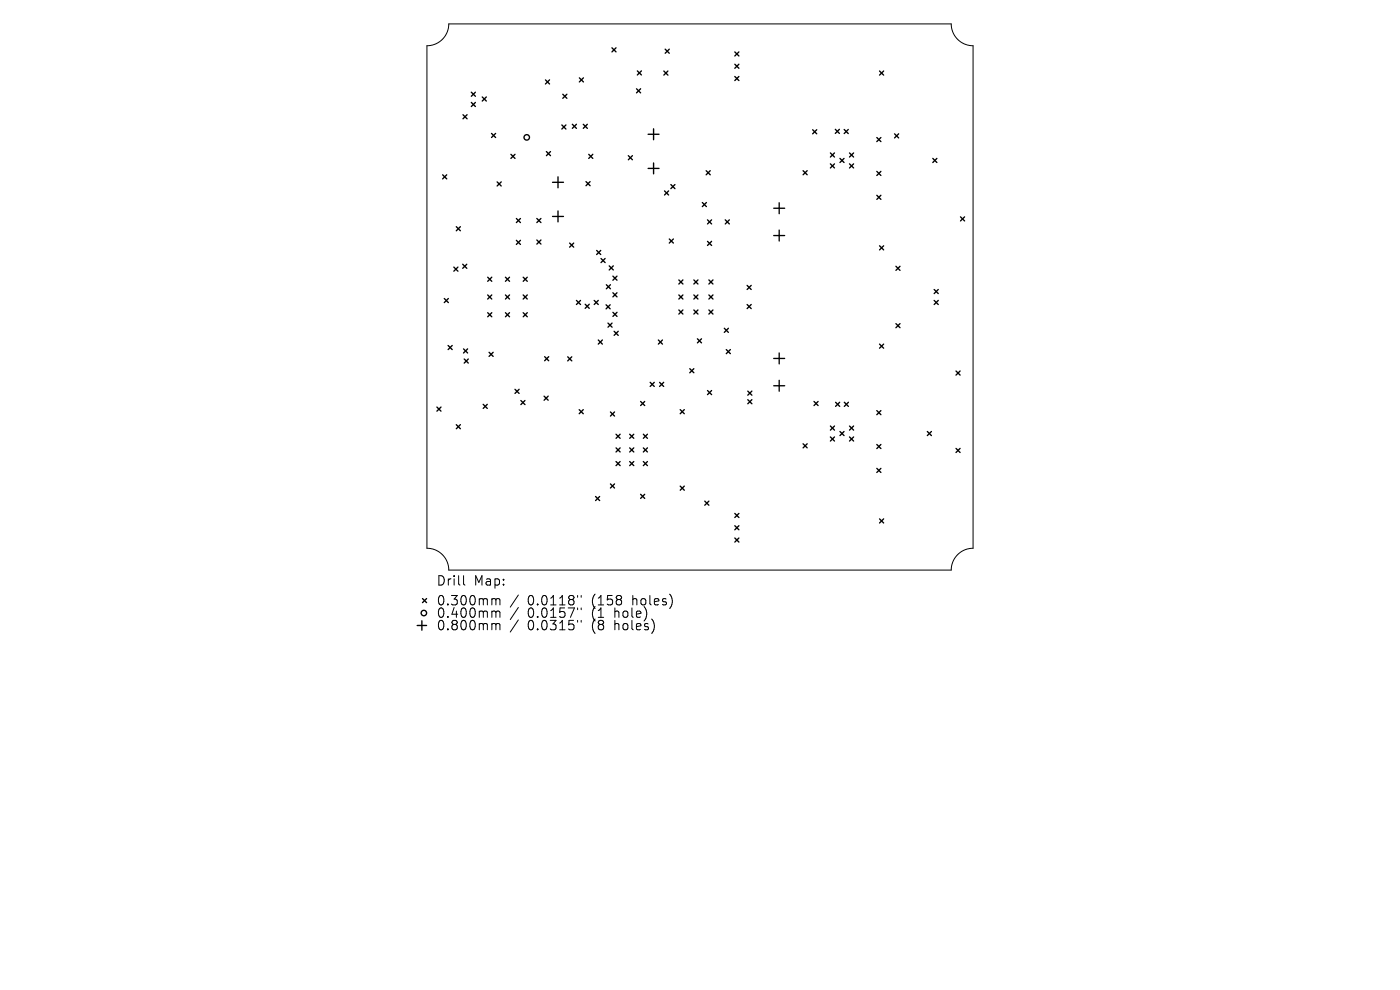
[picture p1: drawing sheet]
<svg xmlns="http://www.w3.org/2000/svg" width="297mm" height="210mm" viewBox="0 0 297 210" stroke-linecap="round" stroke-linejoin="round" font-family="sans-serif">
<defs><g id="words">
<g font-size="2.8">
<text x="92.5" y="124.5">Drill</text>
<text x="100.5" y="124.5">Map:</text>
<text x="92.5" y="128.7">0.300mm</text>
<text x="92.5" y="131.3">0.400mm</text>
<text x="111.9" y="128.7">0.0118&quot;</text>
<text x="111.9" y="131.3">0.0157&quot;</text>
<text x="125.7" y="128.7">(158</text>
<text x="125.7" y="131.3">(1</text>
<text x="130.6" y="131.3">hole)</text>
<text x="134.4" y="128.7">holes)</text>
<text x="92.5" y="134">0.800mm</text>
<text x="111.9" y="134">0.0315&quot;</text>
<text x="125.7" y="134">(8</text>
<text x="130.6" y="134">holes)</text>
</g>
</g></defs>
<g fill="none" stroke="#000" stroke-width=".21">
<path d="M90.6 9.7a4.6 4.6 0 0 0 4.6-4.6h106.6a4.6 4.6 0 0 0 4.6 4.6v106.6a4.6 4.6 0 0 0-4.6 4.6h-106.6a4.6 4.6 0 0 0-4.6-4.6zM98.3 122.1v1.7l.3 .3M104.6 127l.5 .1 .1 .2M104.6 129.6h.3l.3 .3M104.6 132.3h.3l.3 .3M105.2 127.3l.3-.3 .5 .1 .1 1.2M105.2 127.3v1M105.2 129.9v1.1M105.2 132.6v1M105.2 129.9l.3-.3 .5 .1 .1 1.3M105.2 132.6l.3-.3 .5 .1 .1 1.2M110 126.2l-1.8 2.6"/>
<path d="M110 128.9l-1.8 2.5M110 131.5l-1.8 2.6M122.5 126.3v.4M122.5 129v.3M122.5 131.6v.4M123.3 126.3v.4M123.3 129v.3M123.3 131.6v.4"/>
</g>
<g fill="none" stroke="#000" stroke-width=".29">
<path d="M100 19.6l.9 .8M100.9 19.6l-.9 .8M115.7 16.9l.9 .9M116.6 16.9l-.9 .9M119.4 20l.9 .9M120.3 20l-.9 .9M122.9 16.5l.9 .9M123.8 16.5l-.9 .9M129.8 10.1l.9 .9M130.7 10.1l-.9 .9M135 18.8l.9 .9M135.2 15l.9 .9"/>
<path d="M135.9 18.8l-.9 .9M136.1 15l-.9 .9M140.8 15.1l.9 .8M141.1 10.4l.9 .9M141.7 15.1l-.9 .8M142 10.4l-.9 .9M155.9 11l.9 .9M155.9 13.6l.9 .9M155.9 16.2l.9 .9M156.8 11l-.9 .9M156.8 13.6l-.9 .9M156.8 16.2l-.9 .9"/>
<path d="M186.6 15.1l.9 .8M187.5 15.1l-.9 .8M93.9 37.1l.9 .8M94.8 37.1l-.9 .8M98.2 24.3l.9 .9M99.1 24.3l-.9 .9M100 21.7l.9 .9M100.9 21.7l-.9 .9M102.3 20.6l.9 .8M103.2 20.6l-.9 .8M104.3 28.3l.8 .9M105.1 28.3l-.8 .9"/>
<path d="M105.5 38.6l.8 .9M106.3 38.6l-.8 .9M108.4 32.7l.9 .9M109.3 32.7l-.9 .9M115.9 32.2l.9 .8M116.8 32.2l-.9 .8M117.2 38.7h2.3M118.4 37.5v2.3M119.2 26.5l.9 .9M120.1 26.5l-.9 .9M121.4 26.4l.9 .8M122.3 26.4l-.9 .8"/>
<path d="M123.7 26.4l.9 .8M124.3 38.5l.9 .9M124.6 26.4l-.9 .8M124.9 32.7l.9 .9M125.2 38.5l-.9 .9M125.8 32.7l-.9 .9M133.3 33l.9 .9M134.2 33l-.9 .9M137.5 28.5h2.3M137.5 35.7h2.3M138.7 27.3v2.3M138.7 34.6v2.3"/>
<path d="M142.3 39.1l.9 .9M143.2 39.1l-.9 .9M149.8 36.2l.9 .9M150.7 36.2l-.9 .9M170.4 36.2l.8 .9M171.2 36.2l-.8 .9M172.4 27.5l.9 .9M173.3 27.5l-.9 .9M176.2 32.4l.8 .9M176.2 34.8l.8 .8M177 32.4l-.8 .9M177 34.8l-.8 .8"/>
<path d="M177.2 27.4l.9 .9M178.1 27.4l-.9 .9M178.2 33.6l.9 .9M179.1 33.6l-.9 .9M179.1 27.5l.9 .8M180 27.5l-.9 .8M180.2 32.4l.9 .9M180.2 34.8l.9 .8M181.1 32.4l-.9 .9M181.1 34.8l-.9 .8M186 29.2l.9 .8M186 36.4l.9 .8"/>
<path d="M186.9 29.2l-.9 .8M186.9 36.4l-.9 .8M189.8 28.4l.8 .9M190.6 28.4l-.8 .9M197.9 33.6l.9 .9M198.8 33.6l-.9 .9M96.3 56.7l.8 .8M96.8 48.1l.9 .9M97.1 56.7l-.8 .8M97.7 48.1l-.9 .9M98.2 56.1l.8 .8M99 56.1l-.8 .8"/>
<path d="M103.5 58.8l.8 .9M104.3 58.8l-.8 .9M107.2 58.8l.9 .9M108.1 58.8l-.9 .9M109.5 46.3l.9 .9M109.5 51l.9 .9M110.4 46.3l-.9 .9M110.4 51l-.9 .9M111 58.8l.9 .9M111.9 58.8l-.9 .9M113.9 46.3l.9 .9M113.9 50.9l.9 .9"/>
<path d="M114.8 46.3l-.9 .9M114.8 50.9l-.9 .9M117.2 45.9h2.3M118.4 44.8v2.3M120.8 51.6l.9 .8M121.7 51.6l-.9 .8M126.6 53.1l.8 .9M127.4 53.1l-.8 .9M127.5 54.8l.9 .9M128.4 54.8l-.9 .9M129.2 56.4l.9 .9M130 58.6l.9 .8"/>
<path d="M130.1 56.4l-.9 .9M130.9 58.6l-.9 .8M141 40.5l.8 .9M141.8 40.5l-.8 .9M142 50.7l.9 .9M142.9 50.7l-.9 .9M144 59.4l.9 .9M144.9 59.4l-.9 .9M147.2 59.4l.9 .9M148.1 59.4l-.9 .9M149 43l.9 .8M149.9 43l-.9 .8"/>
<path d="M150.1 46.6l.9 .9M150.1 51.2l.9 .9M150.4 59.4l.9 .9M151 46.6l-.9 .9M151 51.2l-.9 .9M151.3 59.4l-.9 .9M153.9 46.6l.8 .9M154.7 46.6l-.8 .9M164.1 44.2h2.4M164.1 50h2.4M165.3 43v2.3M165.3 48.8v2.3"/>
<path d="M186 41.4l.9 .9M186.6 52.1l.9 .9M186.9 41.4l-.9 .9M187.5 52.1l-.9 .9M190.1 56.5l.8 .9M190.9 56.5l-.8 .9M203.8 46l.8 .9M204.6 46l-.8 .9M94.3 63.3l.8 .9M95.1 73.3l.8 .9M95.1 63.3l-.8 .9M95.9 73.3l-.8 .9"/>
<path d="M98.3 74l.9 .9M98.5 76.2l.8 .8M99.2 74l-.9 .9M99.3 76.2l-.8 .8M103.5 62.6l.8 .8M103.5 66.3l.8 .9M103.8 74.7l.8 .9M104.3 62.6l-.8 .8M104.3 66.3l-.8 .9M104.6 74.7l-.8 .9M107.2 62.6l.9 .8M107.2 66.3l.9 .9"/>
<path d="M108.1 62.6l-.9 .8M108.1 66.3l-.9 .9M111 66.3l.9 .9M111 62.6l.9 .8M111.9 62.6l-.9 .8M111.9 66.3l-.9 .9M115.5 75.7l.9 .8M116.4 75.7l-.9 .8M120.4 75.7l.9 .9M121.3 75.7l-.9 .9M122.3 63.7l.9 .9M123.2 63.7l-.9 .9"/>
<path d="M124.1 64.5l.9 .9M125 64.5l-.9 .9M126.1 63.7l.8 .9M126.9 63.7l-.8 .9M126.9 72.1l.9 .9M127.8 72.1l-.9 .9M128.6 64.7l.8 .8M128.6 60.4l.9 .9M129 68.5l.8 .9M129.4 64.7l-.8 .8M129.5 60.4l-.9 .9M129.8 68.5l-.8 .9"/>
<path d="M130 62.1l.9 .9M130 66.3l.9 .8M130.3 70.3l.9 .8M130.9 62.1l-.9 .9M130.9 66.3l-.9 .8M131.2 70.3l-.9 .8M139.7 72.1l.8 .9M140.5 72.1l-.8 .9M144 62.6l.9 .8M144 65.8l.9 .8M144.9 65.8l-.9 .8M144.9 62.6l-.9 .8"/>
<path d="M146.3 78.2l.9 .9M147.2 65.8l.9 .8M147.2 78.2l-.9 .9M147.2 62.6l.9 .8M148 71.9l.8 .8M148.1 62.6l-.9 .8M148.1 65.8l-.9 .8M148.8 71.9l-.8 .8M150.4 62.6l.9 .8M150.4 65.8l.9 .8M151.3 62.6l-.9 .8M151.3 65.8l-.9 .8"/>
<path d="M153.7 69.6l.8 .9M154.1 74.2l.8 .8M154.5 69.6l-.8 .9M154.9 74.2l-.8 .8M158.5 60.5l.9 .9M158.5 64.6l.9 .9M159.4 60.5l-.9 .9M159.4 64.6l-.9 .9M164.1 76h2.4M165.3 74.9v2.3M186.6 73l.9 .9M187.5 73l-.9 .9"/>
<path d="M190.1 68.7l.8 .8M190.9 68.7l-.8 .8M198.2 63.7l.8 .9M198.2 61.4l.8 .9M199 61.4l-.8 .9M199 63.7l-.8 .9M202.8 78.7l.9 .9M203.7 78.7l-.9 .9M92.7 86.3l.9 .9M93.6 86.3l-.9 .9M96.8 90.1l.9 .9M97.7 90.1l-.9 .9"/>
<path d="M102.5 85.8l.9 .8M103.4 85.8l-.9 .8M109.3 82.6l.8 .9M110.1 82.6l-.8 .9M110.5 85l.9 .8M111.4 85l-.9 .8M115.4 84l.9 .9M116.3 84l-.9 .9M122.9 86.9l.8 .9M123.7 86.9l-.8 .9M129.5 87.4l.9 .9M130.4 87.4l-.9 .9"/>
<path d="M130.7 92.1l.9 .9M130.7 95l.9 .9M130.7 97.9l.9 .9M131.6 92.1l-.9 .9M131.6 95l-.9 .9M131.6 97.9l-.9 .9M133.6 95l.9 .9M133.6 97.9l.9 .9M133.6 92.1l.9 .9M134.5 92.1l-.9 .9M134.5 95l-.9 .9M134.5 97.9l-.9 .9"/>
<path d="M135.9 85.2l.9 .8M136.5 97.9l.8 .9M136.5 95l.8 .9M136.5 92.1l.8 .9M136.8 85.2l-.9 .8M137.3 92.1l-.8 .9M137.3 95l-.8 .9M137.3 97.9l-.8 .9M137.9 81.1l.9 .9M138.8 81.1l-.9 .9M139.9 81.1l.9 .9M140.8 81.1l-.9 .9"/>
<path d="M144.3 86.9l.9 .9M145.2 86.9l-.9 .9M150.1 82.8l.9 .9M151 82.8l-.9 .9M158.6 83l.9 .8M158.6 84.8l.9 .9M159.5 83l-.9 .8M159.5 84.8l-.9 .9M164.1 81.8h2.4M165.3 80.7v2.3M170.4 94.1l.8 .9M171.2 94.1l-.8 .9"/>
<path d="M172.7 85.2l.9 .8M173.6 85.2l-.9 .8M176.2 90.4l.8 .8M176.2 92.7l.8 .9M177 90.4l-.8 .8M177 92.7l-.8 .9M177.3 85.3l.8 .9M178.1 85.3l-.8 .9M178.2 91.5l.9 .9M179.1 91.5l-.9 .9M179.1 85.3l.9 .9M180 85.3l-.9 .9"/>
<path d="M180.2 92.7l.9 .9M180.2 90.4l.9 .8M181.1 90.4l-.9 .8M181.1 92.7l-.9 .9M186 87.1l.9 .9M186 99.4l.9 .8M186 94.3l.9 .9M186.9 87.1l-.9 .9M186.9 94.3l-.9 .9M186.9 99.4l-.9 .8M196.7 91.5l.9 .9M197.6 91.5l-.9 .9"/>
<path d="M202.8 95.1l.9 .9M203.7 95.1l-.9 .9M126.3 105.3l.9 .9M127.2 105.3l-.9 .9M129.5 102.7l.9 .8M130.4 102.7l-.9 .8M135.9 104.9l.9 .8M136.8 104.9l-.9 .8M144.3 103.1l.9 .9M145.2 103.1l-.9 .9M149.5 106.3l.9 .9M150.4 106.3l-.9 .9"/>
<path d="M155.9 111.5l.9 .9M155.9 108.9l.9 .9M155.9 114.1l.9 .9M156.8 108.9l-.9 .9M156.8 111.5l-.9 .9M156.8 114.1l-.9 .9M186.6 110.1l.9 .8M187.5 110.1l-.9 .8M88.5 132.7h2M89.5 131.7v2M89.6 127l.9 .8M90.5 127l-.9 .8"/>
<circle cx="111.7" cy="29.1" r=".58"/>
<circle cx="89.9" cy="130" r=".58"/>
</g>
<use href="#words"/>
</svg>
